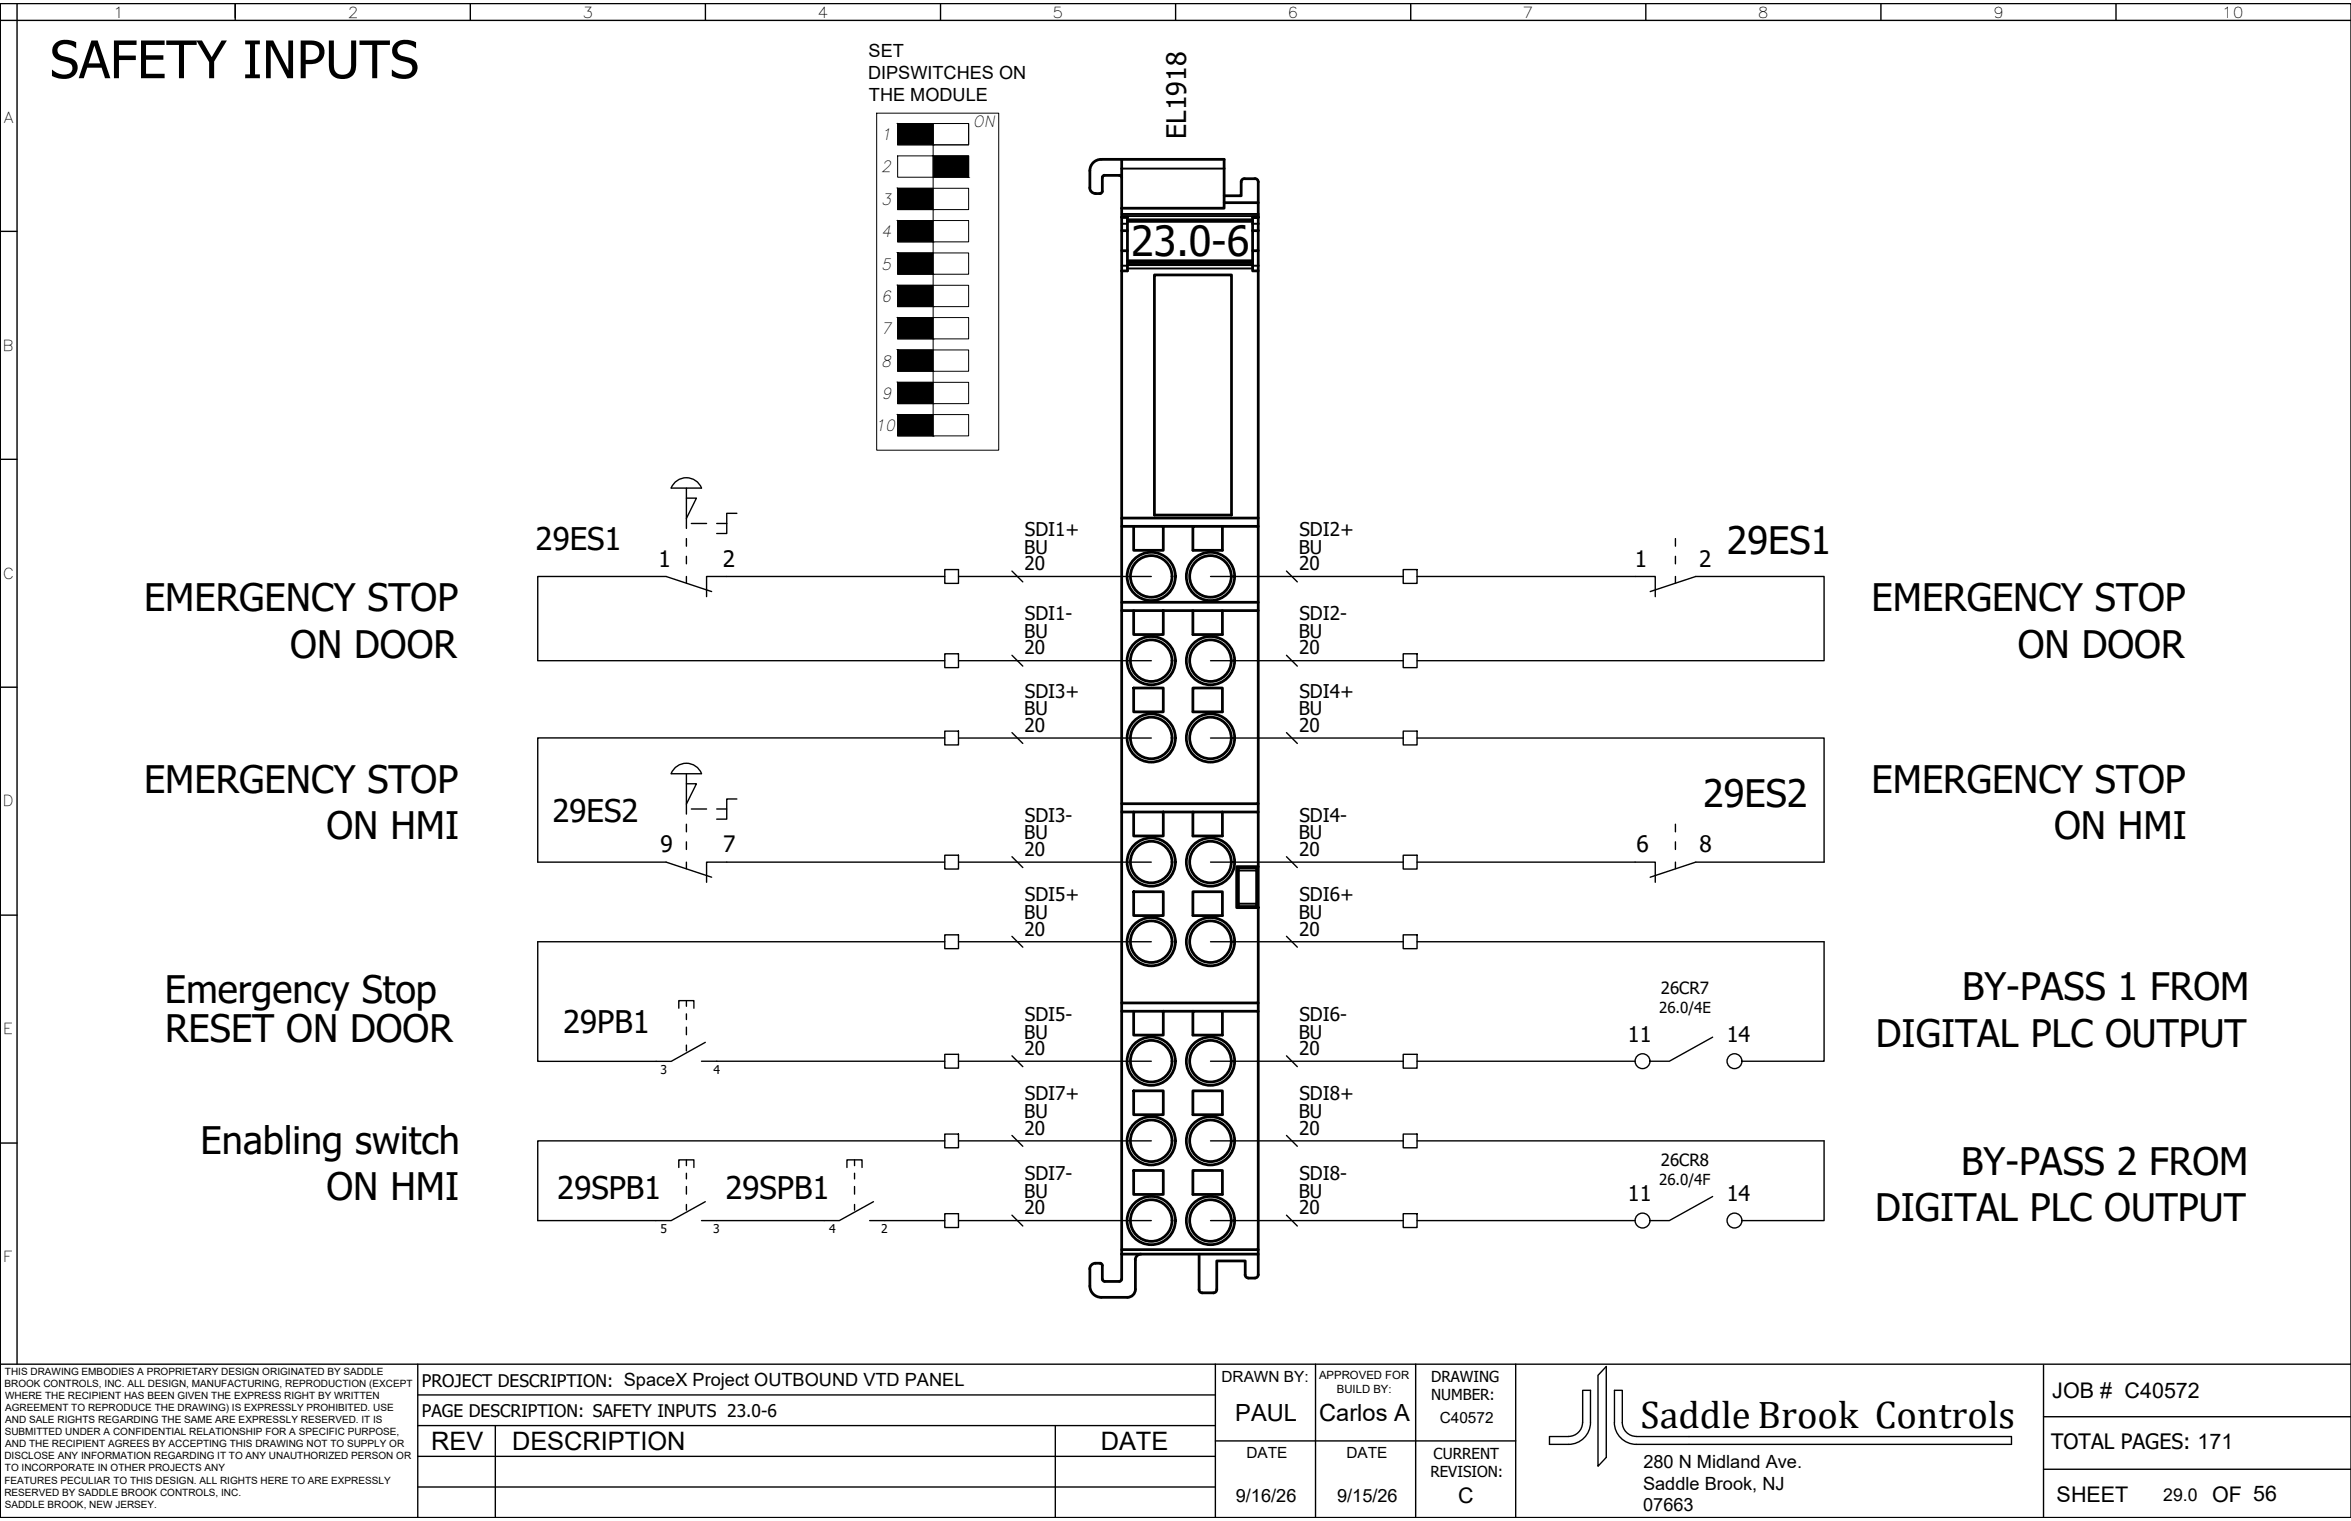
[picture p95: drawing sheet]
<svg xmlns="http://www.w3.org/2000/svg" width="432mm" height="279mm" viewBox="0 0 432 279" stroke-linecap="round" stroke-linejoin="round" font-family="sans-serif">
<defs><g id="words">
<text font-size="9.5" x="9.2" y="14.4">SAFETY INPUTS</text>
<text font-size="7.6" x="207.8" y="47.1">23.0-6</text>
<text font-size="7.1" x="301.3" y="262.4">Saddle Brook Controls</text>
<g font-size="7">
<text x="317.2" y="101.7">29ES1</text>
<text x="26.5" y="112.3">EMERGENCY STOP</text>
<text x="343.7" y="112.3">EMERGENCY STOP</text>
<text x="53.3" y="120.8">ON DOOR</text>
<text x="370.6" y="120.8">ON DOOR</text>
<text x="26.5" y="145.6">EMERGENCY STOP</text>
<text x="312.8" y="148.2">29ES2</text>
<text x="343.7" y="145.6">EMERGENCY STOP</text>
<text x="60" y="154.2">ON HMI</text>
<text x="377.3" y="154.2">ON HMI</text>
<text x="30.3" y="184.3">Emergency Stop</text>
<text x="360.4" y="183.7">BY-PASS 1 FROM</text>
<text x="30.3" y="191.5">RESET ON DOOR</text>
<text x="344.6" y="192.3">DIGITAL PLC OUTPUT</text>
<text x="36.9" y="212">Enabling switch</text>
<text x="360.2" y="215.8">BY-PASS 2 FROM</text>
<text x="60" y="220.5">ON HMI</text>
<text x="344.4" y="224.3">DIGITAL PLC OUTPUT</text>
</g>
<g font-size="5.7">
<text x="98.4" y="101.1">29ES1</text>
<text x="101.5" y="151.1">29ES2</text>
<text x="103.4" y="189.8">29PB1</text>
<text x="102.4" y="220.2">29SPB1</text>
<text x="133.2" y="220.2">29SPB1</text>
</g>
<text font-size="4.9" x="217.9" y="25.5" transform="rotate(-90 217.9 25.5)">EL1918</text>
<g font-size="4.7">
<text x="79.2" y="266.3">REV</text>
<text x="94" y="266.4">DESCRIPTION</text>
<text x="202.2" y="266.3">DATE</text>
</g>
<g font-size="4.3">
<text x="226.9" y="261.1">PAUL</text>
<text x="242.3" y="261.1">Carlos A</text>
</g>
<g font-size="4.1">
<text x="121" y="104.1">1</text>
<text x="132.8" y="104.2">2</text>
<text x="300.3" y="104.1">1</text>
<text x="312.1" y="104.2">2</text>
<text x="121.3" y="156.6">9</text>
<text x="132.8" y="156.6">7</text>
<text x="300.5" y="156.6">6</text>
<text x="312.1" y="156.6">8</text>
</g>
<g font-size="4">
<text x="299" y="191.5">11</text>
<text x="317.1" y="191.5">14</text>
<text x="299" y="220.7">11</text>
<text x="317.1" y="220.7">14</text>
<text x="376.9" y="256.8">JOB # C40572</text>
<text x="377.7" y="275.9">SHEET</text>
<text x="406.3" y="275.9">OF 56</text>
</g>
<g font-size="3.9">
<text x="376.7" y="266.3">TOTAL PAGES: 171</text>
<text x="267.8" y="276.1">C</text>
</g>
<g font-size="3.5">
<text x="188.1" y="101.7">BU</text>
<text x="188.2" y="98.5">SDI1+</text>
<text x="238.5" y="101.7">BU</text>
<text x="238.7" y="98.5">SDI2+</text>
<text x="188.2" y="104.8">20</text>
<text x="238.6" y="104.8">20</text>
<text x="188.2" y="113.9">SDI1-</text>
<text x="238.7" y="113.9">SDI2-</text>
<text x="188.1" y="117.2">BU</text>
<text x="238.5" y="117.2">BU</text>
<text x="188.2" y="120.2">20</text>
<text x="238.6" y="120.2">20</text>
<text x="188.1" y="131.4">BU</text>
<text x="188.2" y="128.1">SDI3+</text>
<text x="238.5" y="131.4">BU</text>
<text x="238.7" y="128.1">SDI4+</text>
<text x="188.2" y="134.5">20</text>
<text x="238.6" y="134.5">20</text>
<text x="188.1" y="154.2">BU</text>
<text x="188.2" y="150.9">SDI3-</text>
<text x="238.5" y="154.2">BU</text>
<text x="238.7" y="150.9">SDI4-</text>
<text x="188.2" y="157.2">20</text>
<text x="238.6" y="157.2">20</text>
<text x="188.2" y="165.6">SDI5+</text>
<text x="238.7" y="165.6">SDI6+</text>
<text x="188.1" y="168.8">BU</text>
<text x="188.2" y="171.9">20</text>
<text x="238.5" y="168.8">BU</text>
<text x="238.6" y="171.9">20</text>
<text x="188.1" y="190.8">BU</text>
<text x="188.2" y="187.5">SDI5-</text>
<text x="238.5" y="190.8">BU</text>
<text x="238.7" y="187.5">SDI6-</text>
<text x="188.2" y="193.8">20</text>
<text x="238.6" y="193.8">20</text>
<text x="188.2" y="202.1">SDI7+</text>
<text x="238.7" y="202.1">SDI8+</text>
<text x="188.1" y="205.4">BU</text>
<text x="188.2" y="208.4">20</text>
<text x="238.5" y="205.4">BU</text>
<text x="238.6" y="208.4">20</text>
<text x="188.1" y="220">BU</text>
<text x="188.2" y="216.8">SDI7-</text>
<text x="238.5" y="220">BU</text>
<text x="238.7" y="216.8">SDI8-</text>
<text x="188.2" y="223.1">20</text>
<text x="238.6" y="223.1">20</text>
</g>
<g font-size="3.3">
<text x="159.5" y="10.5">SET</text>
<text x="159.4" y="14.5">DIPSWITCHES ON</text>
<text x="159.6" y="18.5">THE MODULE</text>
<text x="301.8" y="269.6">280 N Midland Ave.</text>
<text x="227" y="275.9">9/16/26</text>
<text x="245.6" y="275.9">9/15/26</text>
<text x="301.8" y="273.6">Saddle Brook, NJ</text>
<text x="301.8" y="277.6">07663</text>
</g>
<g font-size="3.2">
<text x="77.5" y="254.8">PROJECT DESCRIPTION: SpaceX Project OUTBOUND VTD PANEL</text>
<text x="77.5" y="260.2">PAGE DESCRIPTION: SAFETY INPUTS 23.0-6</text>
<text x="397.3" y="275.7">29.0</text>
</g>
<g font-size="3.1">
<text x="305.1" y="182.6">26CR7</text>
<text x="305.1" y="214.3">26CR8</text>
</g>
<g font-size="2.9">
<text x="178.7" y="23.3">ON</text>
<text x="161.9" y="25.8">1</text>
<text x="161.9" y="31.7">2</text>
<text x="161.9" y="37.6">3</text>
<text x="161.9" y="43.6">4</text>
<text x="161.9" y="49.5">5</text>
<text x="161.9" y="55.5">6</text>
<text x="161.9" y="61.4">7</text>
<text x="161.9" y="67.3">8</text>
<text x="161.9" y="73.3">9</text>
<text x="160.7" y="79.2">10</text>
</g>
<g font-size="2.8">
<text x="20.8" y="3.2">1</text>
<text x="63.9" y="3.2">2</text>
<text x="107" y="3.2">3</text>
<text x="150.2" y="3.2">4</text>
<text x="193.3" y="3.2">5</text>
<text x="236.5" y="3.2">6</text>
<text x="279.7" y="3.2">7</text>
<text x="322.9" y="3.2">8</text>
<text x="366" y="3.2">9</text>
<text x="408.1" y="3.2">10</text>
<text x=".7" y="22.5">A</text>
<text x=".5" y="64.4">B</text>
<text x=".5" y="106.3">C</text>
<text x=".5" y="148.1">D</text>
<text x=".6" y="190">E</text>
<text x="304.7" y="186">26.0/4E</text>
<text x="304.7" y="217.7">26.0/4F</text>
<text x=".6" y="231.9">F</text>
<text x="224.3" y="253.8">DRAWN BY:</text>
<text x="262.8" y="253.9">DRAWING</text>
<text x="262.8" y="257.2">NUMBER:</text>
<text x="264.4" y="261.4">C40572</text>
<text x="228.9" y="267.9">DATE</text>
<text x="247.3" y="267.9">DATE</text>
<text x="263.3" y="267.9">CURRENT</text>
<text x="262.7" y="271.4">REVISION:</text>
</g>
<g font-size="2.2">
<text x="121.3" y="197.3">3</text>
<text x="131.1" y="197.3">4</text>
<text x="121.3" y="226.5">5</text>
<text x="131" y="226.6">3</text>
<text x="152.3" y="226.6">4</text>
<text x="161.9" y="226.6">2</text>
</g>
<g font-size="2.1">
<text x="242.3" y="253.3">APPROVED FOR</text>
<text x="245.5" y="255.8">BUILD BY:</text>
</g>
<g font-size="1.8">
<text x=".8" y="254.8">BROOK CONTROLS, INC. ALL DESIGN, MANUFACTURING, REPRODUCTION (EXCEPT</text>
<text x=".9" y="252.6">THIS DRAWING EMBODIES A PROPRIETARY DESIGN ORIGINATED BY SADDLE</text>
<text x=".9" y="257">WHERE THE RECIPIENT HAS BEEN GIVEN THE EXPRESS RIGHT BY WRITTEN</text>
<text x=".9" y="263.7">SUBMITTED UNDER A CONFIDENTIAL RELATIONSHIP FOR A SPECIFIC PURPOSE,</text>
<text x="1" y="259.2">AGREEMENT TO REPRODUCE THE DRAWING) IS EXPRESSLY PROHIBITED. USE</text>
<text x="1" y="261.4">AND SALE RIGHTS REGARDING THE SAME ARE EXPRESSLY RESERVED. IT IS</text>
<text x=".8" y="268.1">DISCLOSE ANY INFORMATION REGARDING IT TO ANY UNAUTHORIZED PERSON OR</text>
<text x="1" y="265.9">AND THE RECIPIENT AGREES BY ACCEPTING THIS DRAWING NOT TO SUPPLY OR</text>
<text x=".8" y="272.5">FEATURES PECULIAR TO THIS DESIGN. ALL RIGHTS HERE TO ARE EXPRESSLY</text>
<text x=".8" y="274.7">RESERVED BY SADDLE BROOK CONTROLS, INC.</text>
<text x=".9" y="270.3">TO INCORPORATE IN OTHER PROJECTS ANY</text>
<text x=".9" y="276.9">SADDLE BROOK, NEW JERSEY.</text>
</g>
</g></defs>
<!-- layer: WIRES -->
<path d="M0 .7v278.1" fill="none" stroke="#000" stroke-width=".25"/>
<!-- layer: 0 -->
<g fill="none" stroke="#000" stroke-width=".25">
<path d="M0 .7h431.8v278.1h-431.8zM0 3.7h431.8M3.1 .7v249.9M43.2 .7v3M86.4 .7v3M129.6 .7v3M172.7 .7v3M215.9 .7v3M259.1 .7v3M302.3 .7v3M345.5 .7v3M388.6 .7v3"/>
<path d="M0 42.5h3.1M0 84.4h3.1M123.3 89.7a3 3 0 0 1 2.8-1.9 3 3 0 0 1 2.7 1.9h-5.5M126.1 91.5h1.8l-1.8 3.7M126.1 89.7v7.4M126.1 98.9v1.4M127 96.2h2.8M131.6 96.2h1.9M135.3 94.3h-1.8v3.7h-1.9M307.7 98.9v1.4M126.1 102.2v1.4M126.1 105.9v1.2"/>
<path d="M130.7 108.7l-8.4-2.8h-23.5v15.5h74.7M173.5 104.6h2.5v2.6h-2.5zM173.5 105.9h-43.7v3.7M176 105.9h35.5M185.9 104.9l2 2M222.3 105.9h35.4M236.3 104.9l2 2M257.7 104.6h2.6v2.6h-2.6zM260.3 105.9h43.7v3.7M303.1 108.7l8.3-2.8h23.6v15.5h-74.7M307.7 102.2v1.4M307.7 105.9v1.2"/>
<path d="M0 126.2h3.1M173.5 120.1h2.5v2.5h-2.5zM173.5 134.3h2.5v2.5h-2.5zM173.5 135.6h-74.7v22.8h23.5l8.4 2.7M176 121.4h35.5M176 135.6h35.5M185.9 120.4l2 2M185.9 134.6l2 2M222.3 121.4h35.4M222.3 135.6h35.4M236.3 120.4l2 2M236.3 134.6l2 2"/>
<path d="M257.7 120.1h2.6v2.5h-2.6zM257.7 134.3h2.6v2.5h-2.6zM260.3 135.6h74.7v22.8h-23.6l-8.3 2.7M123.9 141.1a3 3 0 0 1 4.9 1h-5.5zM126.1 144h1.8l-1.8 3.7M126.1 142.1v7.4M126.1 151.4v1.4M126.1 154.6v1.4M126.1 158.4v1.2M127 148.6h2.8M131.6 148.6h1.9M135.3 146.8h-1.8v3.7h-1.9"/>
<path d="M173.5 157.1h2.5v2.5h-2.5zM173.5 158.4h-43.7v3.7M176 158.4h35.5M185.9 157.4l2 2M222.3 158.4h35.4M236.3 157.4l2 2M257.7 157.1h2.6v2.5h-2.6zM260.3 158.4h43.7v3.7M307.7 151.4v1.4M307.7 154.6v1.4M307.7 158.4v1.2M0 168.1h3.1"/>
<path d="M173.5 171.7h2.5v2.6h-2.5zM173.5 173h-74.7v22h24.5l6.2-3.5M176 173h35.5M185.9 172l2 2M222.3 173h35.4M236.3 172l2 2M257.7 171.7h2.6v2.6h-2.6zM260.3 173h74.7v21.9h-15M124.7 185.2v-1.4h2.7v1.4M126.1 183.8v1M126.1 186.2v1.1M126.1 188.7v1.4"/>
<path d="M126.1 192v1M128.8 194.9h44.7M173.5 193.7h2.5v2.5h-2.5zM176 194.9h35.5M185.9 194l2 1.9M222.3 194.9h35.4M236.3 194l2 1.9M257.7 193.7h2.6v2.5h-2.6zM260.3 194.9h40M314.6 190.5l-8 4.4h-3.6M0 210h3.1M124.7 214.5v-1.4h2.7v1.4"/>
<path d="M126.1 213.1v1M126.1 215.5v1.1M126.1 218v1.4M155.6 214.5v-1.4h2.7v1.4M157 213.1v1M157 215.5v1.1M157 218v1.4M173.5 208.3h2.5v2.5h-2.5zM173.5 209.6h-74.7v14.6h24.5l6.2-3.5M176 209.6h35.5M185.9 208.6l2 2M222.3 209.6h35.4"/>
<path d="M236.3 208.6l2 2M257.7 208.3h2.6v2.5h-2.6zM260.3 209.6h74.7v14.6h-15M314.6 219.8l-8 4.4h-3.6M126.1 221.3v1M157 221.3v1M159.7 224.2h13.8M160.4 220.7l-6.2 3.5h-25.4M173.5 222.9h2.5v2.6h-2.5zM176 224.2h35.5M185.9 223.2l2 2M222.3 224.2h35.4"/>
<path d="M236.3 223.2l2 2M257.7 222.9h2.6v2.6h-2.6zM260.3 224.2h40M0 250.6h431.8M76.7 250.6v28.2M76.7 256.2h146.5M223.2 250.6v28.2M241.6 250.6v28.2M260 250.6v28.2M278.4 250.6v28.2M295 251v16.7l-1.5 1.6v-16.7zM375.3 250.8v28"/>
<path d="M76.7 273.2h146.5M76.7 267.5h146.5M76.7 261.9h146.5M91 261.9v16.9M193.8 261.9v16.9M223.2 264.7h55.2M290.7 261.3a2.57 2.57 0 0 1-2.6 2.6h-3.5M290.7 261.3v-5.9h1.4v5.9a4 4 0 0 1-4 4h-3.5v-1.4M296.5 261.3a4 4 0 0 0 4 4h68.9v-1.4h-68.9a2.61 2.61 0 0 1-2.5-2.6v-5.9h-1.5v5.9M375.3 269.9h56.5M375.3 260.2h56.5"/>
<circle cx="301.7" cy="194.9" r="1.37"/>
<circle cx="318.6" cy="194.9" r="1.37"/>
<circle cx="301.7" cy="224.2" r="1.37"/>
<circle cx="318.6" cy="224.2" r="1.37"/>
</g>
<!-- layer: Sichtbar (ISO) -->
<g fill="none" stroke="#000" stroke-width=".51">
<path d="M202.9 32.2l-.4 .2v.2v2.5l-.2 .4h-.3M202.9 32.2h2.7M205.6 32.2l.4 .2v.2M206 29.3h18.8v8.9h-18.8zM206 38.2v1.7M206 39.9v9.9M206 39.9h1.1v9.9h-1.1M206 29.3h-3.7a2.08 2.08 0 0 0-2.1 2.1v3.1a1.05 1.05 0 0 0 1 1l.9 .1M206 39.9h1.1M224.8 37.2h6.3v5.2M224.8 36h3.2v-2.6a.6 .6 0 0 1 .6-.6h1.9a.57 .57 0 0 1 .6 .6v3.8M230.1 39.9h1z"/>
<path d="M230.1 39.9v2.5M206 49.8v180.6M206 46.1h1.1M206 42.4h1.1M207.1 47.9h23M207.1 48.6h23M207.1 40.7h23M212 50.5h14.2v44.1h-14.2zM230.1 42.4v3.7h1v-3.7M230.1 46.1v3.7h1v-3.7M230.1 42.4h1M231.1 49.8v45.4h-25.1"/>
<path d="M206 96.7h2.2M208.2 96.7h5.5v4.4h-5.5zM213.7 96.7h5.4M219.1 96.7h5.4v4.4h-5.4zM224.5 96.7h6.6v13.9h-25.1M231.1 95.2v1.5M206 112.2h2.2M208.2 112.2h5.5v4.4h-5.5zM213.7 112.2h5.4M219.1 112.2h5.4v4.4h-5.4zM224.5 112.2h6.6v35.4h-25.1M231.1 110.6v1.6"/>
<path d="M208.2 126.4h5.5v4.4h-5.5zM219.1 126.4h5.4v4.4h-5.4zM206 149.2h2.2M208.2 149.2h5.5v4.4h-5.5zM213.7 149.2h5.4M219.1 149.2h5.4v4.4h-5.4zM224.5 149.2h6.6v10M227.1 159.2h4v7.5h-4zM227.5 159.4h3.3v7.1h-3.3zM231.1 147.6v1.6M208.2 163.8h5.5v4.4h-5.5zM219.1 163.8h5.4v4.4h-5.4z"/>
<path d="M231.1 166.7v17.5h-25.1M206 185.8h2.2M208.2 185.8h5.5v4.3h-5.5zM213.7 185.8h5.4M219.1 185.8h5.4v4.3h-5.4zM224.5 185.8h6.6v43.8h-25.1M231.1 184.2v1.6M208.2 200.4h5.5v4.4h-5.5zM208.2 215h5.5v4.4h-5.5zM219.1 215h5.4v4.4h-5.4zM219.1 200.4h5.4v4.4h-5.4zM202 232.1h.3l.2 .4v2.5l.2 .3 .2 .1"/>
<path d="M202.9 235.4h2.7M206 230.4v4.6v.2l-.4 .2M208.5 231.4v5.4a1.47 1.47 0 0 1-1.4 1.5h-4.8a2.08 2.08 0 0 1-2.1-2.1v-3.1a1.01 1.01 0 0 1 1-1h.9M209.6 230.4a1.05 1.05 0 0 0-1.1 1M220.2 230.4v6.5M228.7 234.2v-2.6h-5.2v5.3a.6 .6 0 0 1-.6 .6h-2.1a.6 .6 0 0 1-.6-.6M231.1 229.6v.8h-25.1M231.1 230.4v3.8a.64 .64 0 0 1-.6 .6h-1.2a.6 .6 0 0 1-.6-.6"/>
<circle cx="211.4" cy="105.9" r="4.4"/>
<circle cx="211.4" cy="105.9" r="3.8"/>
<circle cx="222.3" cy="105.9" r="4.4"/>
<circle cx="222.3" cy="105.9" r="3.8"/>
<circle cx="211.4" cy="135.6" r="4.4"/>
<circle cx="211.4" cy="121.4" r="4.4"/>
<circle cx="211.4" cy="121.4" r="3.8"/>
<circle cx="211.4" cy="135.6" r="3.8"/>
<circle cx="222.3" cy="135.6" r="4.4"/>
<circle cx="222.3" cy="121.4" r="4.4"/>
<circle cx="222.3" cy="135.6" r="3.8"/>
<circle cx="222.3" cy="121.4" r="3.8"/>
<circle cx="211.4" cy="158.4" r="4.4"/>
<circle cx="211.4" cy="158.4" r="3.8"/>
<circle cx="222.3" cy="158.4" r="4.4"/>
<circle cx="222.3" cy="158.4" r="3.8"/>
<circle cx="211.4" cy="173" r="4.4"/>
<circle cx="211.4" cy="173" r="3.8"/>
<circle cx="222.3" cy="173" r="4.4"/>
<circle cx="222.3" cy="173" r="3.8"/>
<circle cx="211.4" cy="194.9" r="4.4"/>
<circle cx="211.4" cy="194.9" r="3.8"/>
<circle cx="222.3" cy="194.9" r="4.4"/>
<circle cx="222.3" cy="194.9" r="3.8"/>
<circle cx="211.4" cy="209.6" r="4.4"/>
<circle cx="211.4" cy="209.6" r="3.8"/>
<circle cx="222.3" cy="209.6" r="4.4"/>
<circle cx="222.3" cy="209.6" r="3.8"/>
<circle cx="211.4" cy="224.2" r="4.4"/>
<circle cx="211.4" cy="224.2" r="3.8"/>
<circle cx="222.3" cy="224.2" r="4.4"/>
<circle cx="222.3" cy="224.2" r="3.8"/>
</g>
<!-- layer: Sichtbar schmal (ISO) -->
<g fill="none" stroke="#000" stroke-width=".36">
<path d="M206 31h18.8M206 39.7h25.1M206 39.3h25.1M206 48.8h1.1M206 41.1h1.1M207.1 49.3h23M207.1 48.3h23M207.1 40.4h23M207.1 40.3h23M230.1 48.8h1M230.1 41.1h1M227.5 159.9h3.3"/>
<path d="M227.5 166h3.3"/>
</g>
<!-- layer: FORCA -->
<g fill="none" stroke="#000" stroke-width=".18">
<path d="M161 20.8h22.4v61.9h-22.4zM164.9 22.7h13v3.9h-13zM164.9 28.6h13v4h-13zM164.9 34.6h13v3.9h-13zM171.4 22.7h6.5v3.9h-6.5zM171.4 22.7v57.4M164.9 40.5h13v3.9h-13zM164.9 46.5h13v3.9h-13zM164.9 52.4h13v3.9h-13zM164.9 58.3h13v4h-13zM164.9 64.3h13v3.9h-13zM164.9 70.2h13v3.9h-13z"/>
<path d="M164.9 76.2h13v3.9h-13z"/>
</g>
<g fill="#000" stroke="#000" stroke-width=".18">
<path d="M164.9 22.7l6.5 3.9v-3.9zM164.9 22.7l6.5 3.9h-6.5z"/>
<path d="M164.9 34.6l6.5 3.9v-3.9zM164.9 34.6l6.5 3.9h-6.5z"/>
<path d="M171.4 28.6l6.5 4v-4zM171.4 28.6l6.5 4h-6.5z"/>
<path d="M164.9 40.5l6.5 3.9v-3.9zM164.9 40.5l6.5 3.9h-6.5z"/>
<path d="M164.9 46.5l6.5 3.9v-3.9zM164.9 46.5l6.5 3.9h-6.5z"/>
<path d="M164.9 52.4l6.5 3.9v-3.9zM164.9 52.4l6.5 3.9h-6.5z"/>
<path d="M164.9 58.3l6.5 4v-4zM164.9 58.3l6.5 4h-6.5z"/>
<path d="M164.9 64.3l6.5 3.9v-3.9zM164.9 64.3l6.5 3.9h-6.5z"/>
<path d="M164.9 70.2l6.5 3.9v-3.9zM164.9 70.2l6.5 3.9h-6.5z"/>
<path d="M164.9 76.2l6.5 3.9v-3.9zM164.9 76.2l6.5 3.9h-6.5z"/>
</g>
<use href="#words"/>
</svg>
